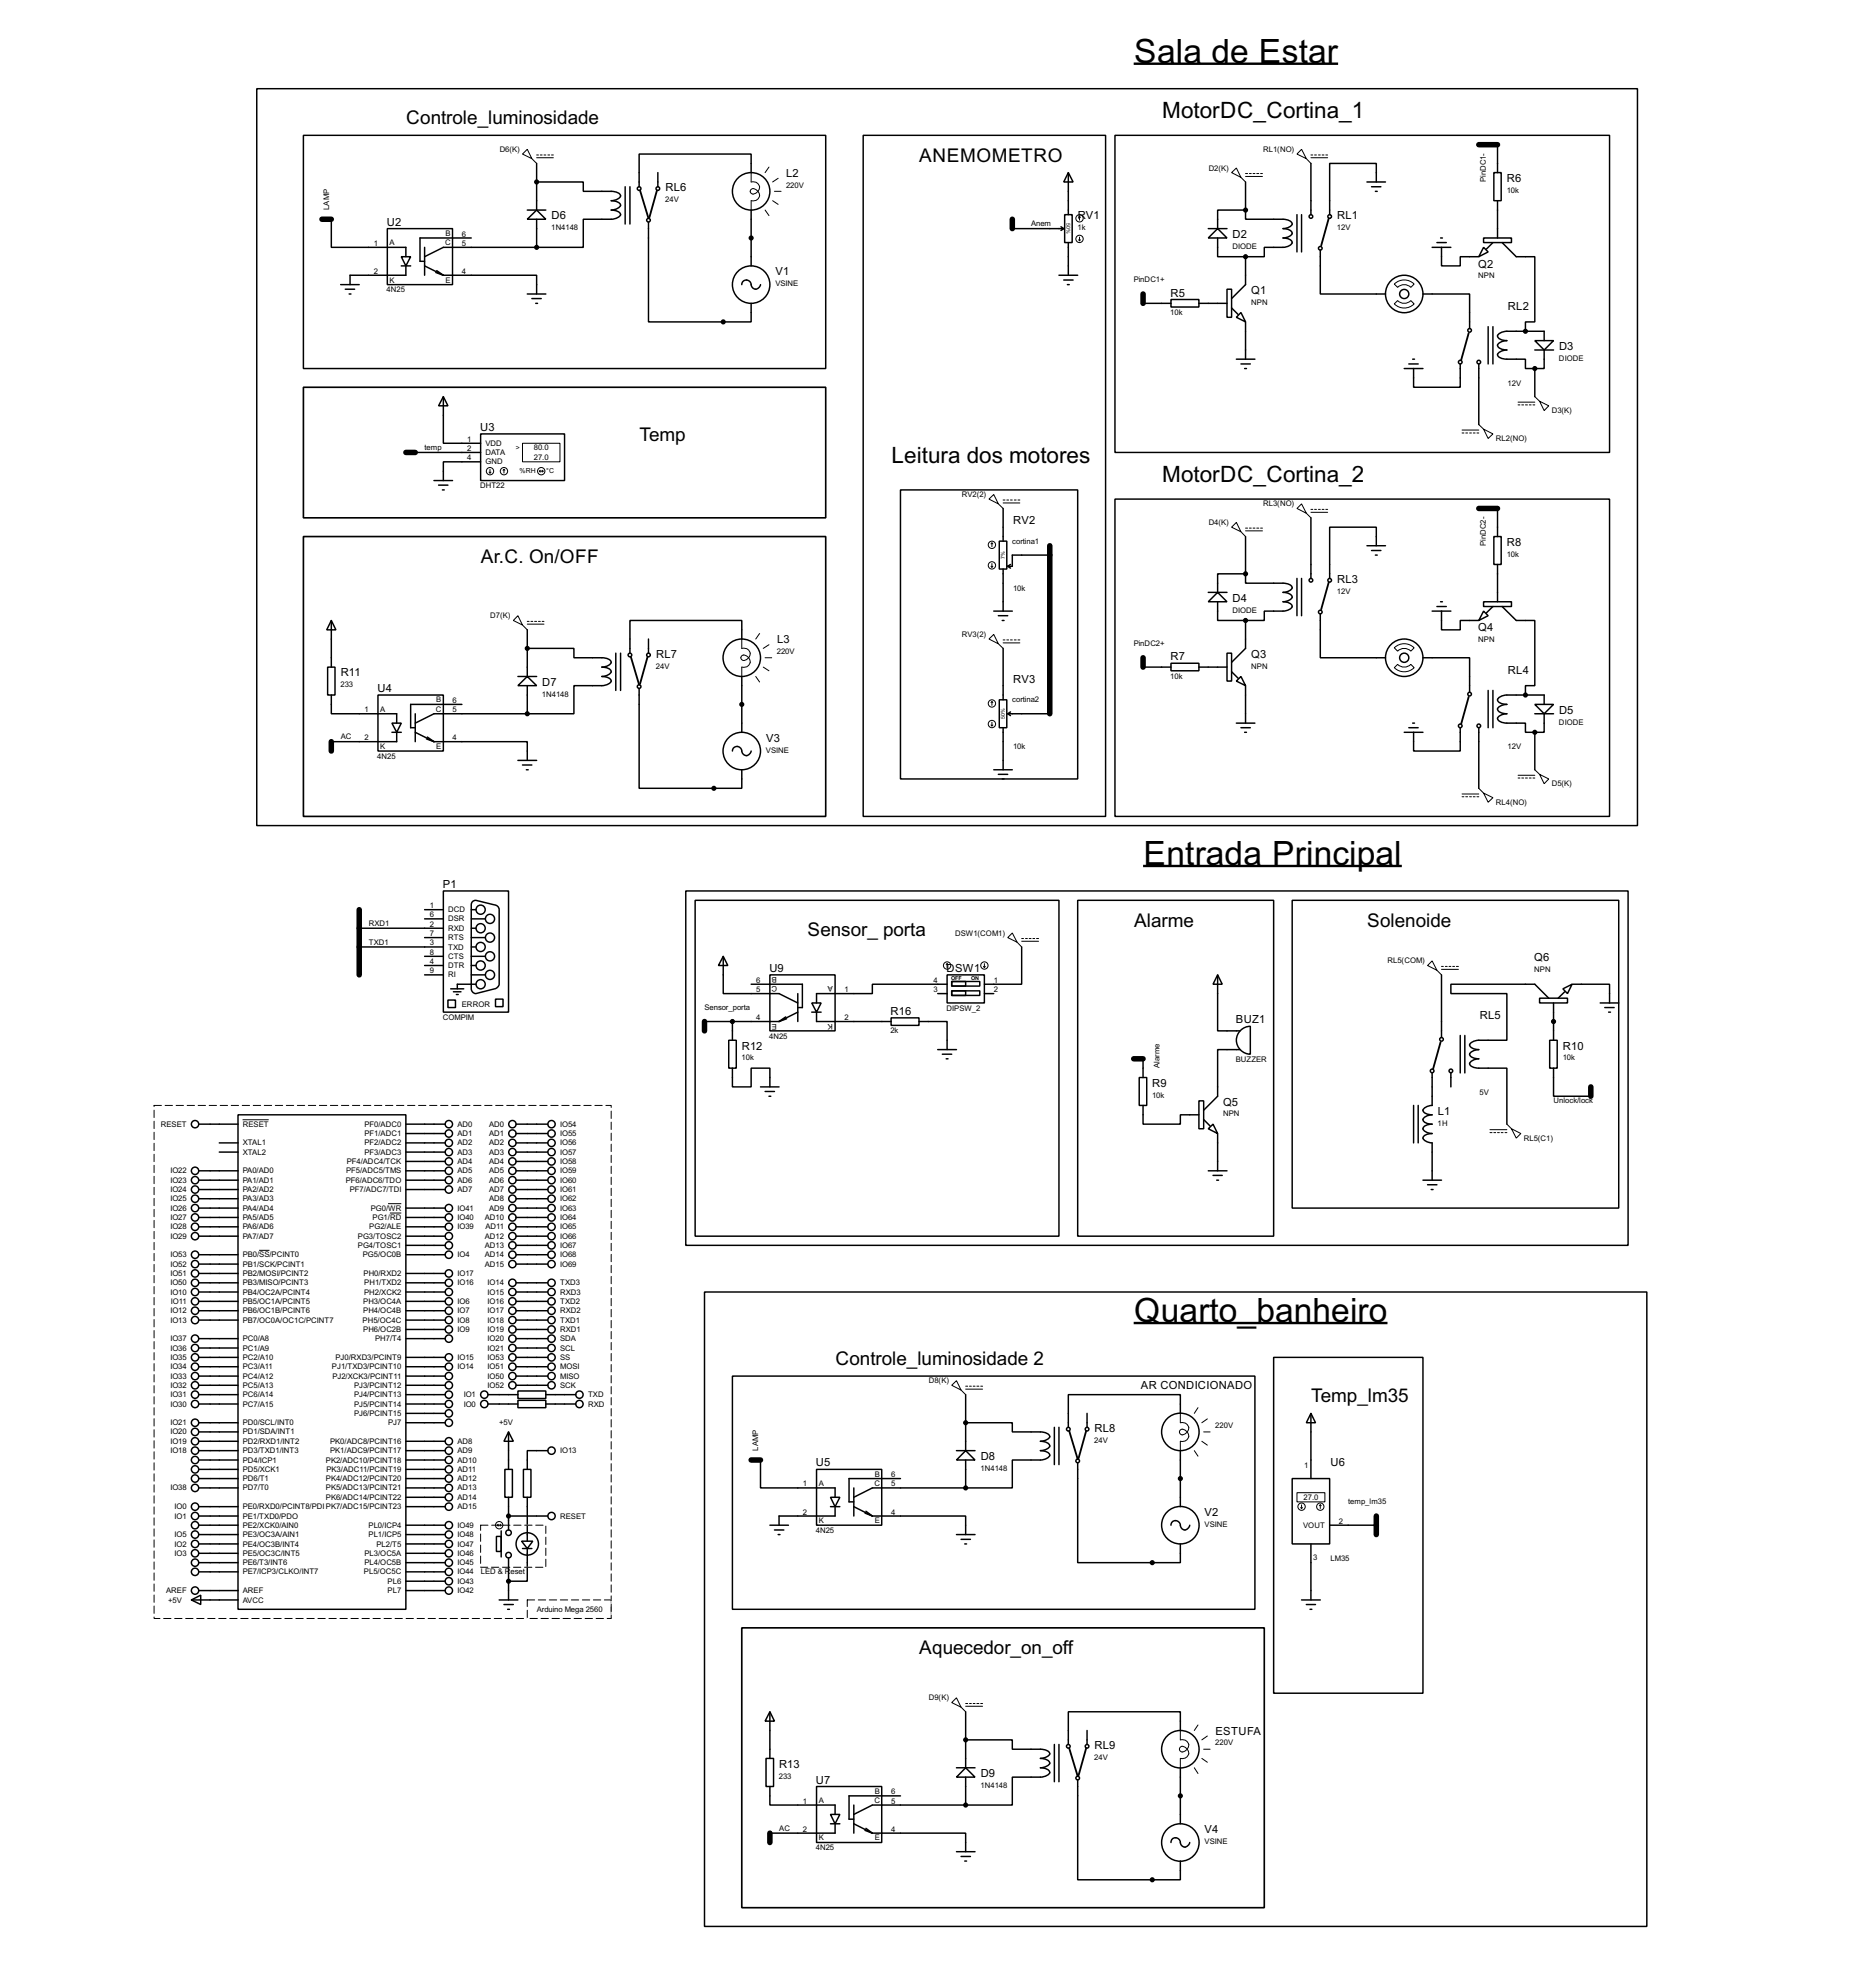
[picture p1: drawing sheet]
<svg xmlns="http://www.w3.org/2000/svg" width="510mm" height="536mm" viewBox="0 0 510 536" stroke-linecap="round" stroke-linejoin="round" font-family="sans-serif">
<defs><g id="words">
<g font-size="10.2">
<text x="308.8" y="17.1">Sala de Estar</text>
<text x="311.4" y="235.6">Entrada Principal</text>
<text x="308.8" y="360">Quarto_banheiro</text>
</g>
<g font-size="6.9">
<text x="316.4" y="32.2">MotorDC_Cortina_1</text>
<text x="242.7" y="126.2">Leitura dos motores</text>
<text x="316.4" y="131.2">MotorDC_Cortina_2</text>
</g>
<g font-size="5.8">
<text x="110.6" y="33.9">Controle_luminosidade</text>
<text x="250.3" y="44">ANEMOMETRO</text>
<text x="174.1" y="120.2">Temp</text>
<text x="130.9" y="153.2">Ar.C. On/OFF</text>
<text x="219.8" y="254.8">Sensor_ porta</text>
<text x="308.7" y="252.3">Alarme</text>
<text x="372.2" y="252.3">Solenoide</text>
<text x="227.4" y="371.7">Controle_luminosidade 2</text>
<text x="357" y="381.8">Temp_lm35</text>
<text x="250.3" y="450.4">Aquecedor_on_off</text>
</g>
<g font-size="3.4">
<text x="181.2" y="52.1">RL6</text>
<text x="214.1" y="48.1">L2</text>
<text x="410.3" y="49.5">R6</text>
<text x="150.2" y="59.8">D6</text>
<text x="293.4" y="59.8">RV1</text>
<text x="364" y="59.8">RL1</text>
<text x="105.3" y="61.4">U2</text>
<text x="335.6" y="64.8">D2</text>
<text x="211.1" y="74.9">V1</text>
<text x="402.5" y="72.8">Q2</text>
<text x="318.7" y="80.8">R5</text>
<text x="340.7" y="80">Q1</text>
<text x="410.5" y="84.3">RL2</text>
<text x="424.5" y="95.3">D3</text>
<text x="130.7" y="117.4">U3</text>
<text x="275.9" y="142.8">RV2</text>
<text x="410.3" y="148.7">R8</text>
<text x="364" y="158.8">RL3</text>
<text x="335.6" y="163.9">D4</text>
<text x="402.5" y="171.9">Q4</text>
<text x="178.6" y="179.1">RL7</text>
<text x="211.6" y="175.1">L3</text>
<text x="318.7" y="179.8">R7</text>
<text x="340.7" y="179.1">Q3</text>
<text x="92.8" y="184.2">R11</text>
<text x="275.9" y="185.9">RV3</text>
<text x="410.5" y="183.4">RL4</text>
<text x="102.8" y="188.5">U4</text>
<text x="147.6" y="186.8">D7</text>
<text x="424.5" y="194.4">D5</text>
<text x="208.6" y="202">V3</text>
<text x="120.6" y="241.8">P1</text>
<text x="417.7" y="261.7">Q6</text>
<text x="209.5" y="264.7">U9</text>
<text x="257.7" y="264.7">DSW1</text>
<text x="242.5" y="276.4">R16</text>
<text x="336.5" y="278.7">BUZ1</text>
<text x="402.9" y="277.4">RL5</text>
<text x="202" y="285.8">R12</text>
<text x="425.5" y="285.8">R10</text>
<text x="313.7" y="296">R9</text>
<text x="333" y="301.1">Q5</text>
<text x="391.5" y="303.6">L1</text>
<text x="310.6" y="378.3">AR CONDICIONADO</text>
<text x="298" y="390">RL8</text>
<text x="222.2" y="399.3">U5</text>
<text x="267" y="397.6">D8</text>
<text x="362.3" y="399.3">U6</text>
<text x="328" y="412.8">V2</text>
<text x="330.9" y="472.3">ESTUFA</text>
<text x="298" y="476.3">RL9</text>
<text x="212.1" y="481.4">R13</text>
<text x="222.2" y="485.7">U7</text>
<text x="267" y="483.9">D9</text>
<text x="328" y="499.2">V4</text>
</g>
<g font-size="2.4">
<text x="136" y="41.4">D6(K)</text>
<text x="343.9" y="41.4">RL1(NO)</text>
<text x="329.1" y="46.5">D2(K)</text>
<text x="214" y="51.1">220V</text>
<text x="404.6" y="49.5" transform="rotate(-90 404.6 49.5)">PinDC1-</text>
<text x="410.2" y="52.6">10k</text>
<text x="89.6" y="57.2" transform="rotate(-90 89.6 57.2)">LAMP</text>
<text x="181.1" y="55">24V</text>
<text x="121.3" y="64.2">B</text>
<text x="125.8" y="64.4">6</text>
<text x="150.1" y="62.7">1N4148</text>
<text x="280.7" y="61.6">Anem</text>
<text x="293.4" y="62.7">1k</text>
<text x="364" y="62.7">12V</text>
<text x="101.8" y="67">1</text>
<text x="106" y="66.8">A</text>
<text x="121.2" y="66.8">C</text>
<text x="125.8" y="67">5</text>
<text x="335.5" y="67.7">DIODE</text>
<text x="101.8" y="74.6">2</text>
<text x="106" y="76.9">K</text>
<text x="121.3" y="76.9">E</text>
<text x="125.8" y="74.6">4</text>
<text x="211.1" y="78">VSINE</text>
<text x="308.7" y="76.9">PinDC1+</text>
<text x="402.4" y="75.8">NPN</text>
<text x="105.3" y="79.6">4N25</text>
<text x="340.6" y="83">NPN</text>
<text x="318.6" y="85.7">10k</text>
<text x="424.4" y="98.2">DIODE</text>
<text x="410.5" y="105">12V</text>
<text x="422.5" y="112.5">D3(K)</text>
<text x="115.6" y="122.6">temp</text>
<text x="127.2" y="122.8">2</text>
<text x="127.2" y="120.3">1</text>
<text x="127.2" y="125.4">4</text>
<text x="132.1" y="123.9">DATA</text>
<text x="132.1" y="121.4">VDD</text>
<text x="145.4" y="122.7">80.0</text>
<text x="145.4" y="125.2">27.0</text>
<text x="407.2" y="120.1">RL2(NO)</text>
<text x="132.1" y="126.4">GND</text>
<text x="130.7" y="133">DHT22</text>
<text x="261.9" y="135.4">RV2(2)</text>
<text x="343.9" y="137.9">RL3(NO)</text>
<text x="329.1" y="143">D4(K)</text>
<text x="275.6" y="148">cortina1</text>
<text x="404.6" y="148.6" transform="rotate(-90 404.6 148.6)">PinDC2-</text>
<text x="410.2" y="151.6">10k</text>
<text x="275.8" y="160.9">10k</text>
<text x="364" y="161.7">12V</text>
<text x="335.5" y="166.9">DIODE</text>
<text x="133.5" y="168.4">D7(K)</text>
<text x="261.9" y="173.5">RV3(2)</text>
<text x="211.5" y="178.1">220V</text>
<text x="308.7" y="176">PinDC2+</text>
<text x="402.4" y="174.9">NPN</text>
<text x="178.6" y="182">24V</text>
<text x="318.6" y="184.8">10k</text>
<text x="340.6" y="182">NPN</text>
<text x="92.7" y="187.2">233</text>
<text x="118.7" y="191.3">B</text>
<text x="123.2" y="191.4">6</text>
<text x="147.6" y="189.7">1N4148</text>
<text x="275.6" y="191.2">cortina2</text>
<text x="99.2" y="194">1</text>
<text x="103.5" y="193.8">A</text>
<text x="118.7" y="193.8">C</text>
<text x="123.2" y="194">5</text>
<text x="424.4" y="197.3">DIODE</text>
<text x="92.8" y="201.4">AC</text>
<text x="99.2" y="201.6">2</text>
<text x="103.5" y="204">K</text>
<text x="118.7" y="204">E</text>
<text x="123.2" y="201.6">4</text>
<text x="102.7" y="206.6">4N25</text>
<text x="208.5" y="205">VSINE</text>
<text x="275.8" y="204.1">10k</text>
<text x="410.5" y="204.1">12V</text>
<text x="422.5" y="214.1">D5(K)</text>
<text x="407.2" y="219.2">RL4(NO)</text>
<text x="117" y="249.8">6</text>
<text x="117" y="247.3">1</text>
<text x="122" y="250.9">DSR</text>
<text x="122" y="248.4">DCD</text>
<text x="100.4" y="252.2">RXD1</text>
<text x="100.4" y="257.3">TXD1</text>
<text x="117" y="257.5">3</text>
<text x="117" y="252.4">2</text>
<text x="117" y="254.9">7</text>
<text x="122" y="253.5">RXD</text>
<text x="122" y="256">RTS</text>
<text x="260" y="254.8">DSW1(COM1)</text>
<text x="117" y="260">8</text>
<text x="117" y="262.5">4</text>
<text x="122" y="258.6">TXD</text>
<text x="122" y="261.1">CTS</text>
<text x="122" y="263.6">DTR</text>
<text x="377.7" y="262.4">RL5(COM)</text>
<text x="117" y="265.1">9</text>
<text x="122" y="266.2">RI</text>
<text x="205.9" y="267.6">6</text>
<text x="211.5" y="266.1" transform="rotate(-180 211.5 266.1)">B</text>
<text x="211.6" y="268.6" transform="rotate(-180 211.6 268.6)">C</text>
<text x="226.8" y="268.6" transform="rotate(-180 226.8 268.6)">A</text>
<text x="254.2" y="267.6">4</text>
<text x="270.6" y="267.6">1</text>
<text x="417.7" y="264.6">NPN</text>
<text x="125.7" y="274.2">ERROR</text>
<text x="191.8" y="275">Sensor_porta</text>
<text x="205.9" y="270.2">5</text>
<text x="229.9" y="270.2">1</text>
<text x="254.2" y="270.2">3</text>
<text x="257.7" y="275.2">DIPSW_2</text>
<text x="270.6" y="270.2">2</text>
<text x="120.5" y="277.7">COMPIM</text>
<text x="205.9" y="277.8">4</text>
<text x="211.5" y="278.8" transform="rotate(-180 211.5 278.8)">E</text>
<text x="226.8" y="278.8" transform="rotate(-180 226.8 278.8)">K</text>
<text x="229.9" y="277.8">2</text>
<text x="242.4" y="281.3">2k</text>
<text x="209.4" y="282.8">4N25</text>
<text x="201.9" y="288.8">10k</text>
<text x="315.7" y="290.8" transform="rotate(-90 315.7 290.8)">Alarme</text>
<text x="336.4" y="289.2">BUZZER</text>
<text x="425.4" y="288.8">10k</text>
<text x="313.7" y="298.9">10k</text>
<text x="402.8" y="298.1">5V</text>
<text x="333" y="304">NPN</text>
<text x="423" y="300.4">Unlock/lock</text>
<text x="43.8" y="306.8">RESET</text>
<text x="66.1" y="306.8">RESET</text>
<text x="66.1" y="311.9">XTAL1</text>
<text x="99.2" y="311.9">PF2/ADC2</text>
<text x="99.2" y="309.4">PF1/ADC1</text>
<text x="99.2" y="306.8">PF0/ADC0</text>
<text x="124.5" y="306.8">AD0</text>
<text x="124.5" y="309.4">AD1</text>
<text x="124.5" y="311.9">AD2</text>
<text x="133.1" y="306.8">AD0</text>
<text x="133.1" y="309.4">AD1</text>
<text x="133.1" y="311.9">AD2</text>
<text x="152.5" y="306.8">IO54</text>
<text x="152.5" y="309.4">IO55</text>
<text x="152.5" y="311.9">IO56</text>
<text x="391.4" y="306.6">1H</text>
<text x="414.8" y="310.6">RL5(C1)</text>
<text x="66.1" y="314.4">XTAL2</text>
<text x="94.4" y="317">PF4/ADC4/TCK</text>
<text x="99.2" y="314.4">PF3/ADC3</text>
<text x="124.5" y="314.4">AD3</text>
<text x="124.5" y="317">AD4</text>
<text x="133.1" y="314.4">AD3</text>
<text x="133.1" y="317">AD4</text>
<text x="152.5" y="314.4">IO57</text>
<text x="152.5" y="317">IO58</text>
<text x="46.4" y="319.5">IO22</text>
<text x="46.4" y="322.1">IO23</text>
<text x="66.1" y="322.1">PA1/AD1</text>
<text x="66.1" y="319.5">PA0/AD0</text>
<text x="94.1" y="322.1">PF6/ADC6/TDO</text>
<text x="94.2" y="319.5">PF5/ADC5/TMS</text>
<text x="124.5" y="322.1">AD6</text>
<text x="124.5" y="319.5">AD5</text>
<text x="133.1" y="319.5">AD5</text>
<text x="133.1" y="322.1">AD6</text>
<text x="152.5" y="319.5">IO59</text>
<text x="152.5" y="322.1">IO60</text>
<text x="46.4" y="324.6">IO24</text>
<text x="46.4" y="327.1">IO25</text>
<text x="46.4" y="329.7">IO26</text>
<text x="66.1" y="329.7">PA4/AD4</text>
<text x="66.1" y="327.1">PA3/AD3</text>
<text x="66.1" y="324.6">PA2/AD2</text>
<text x="95.2" y="324.6">PF7/ADC7/TDI</text>
<text x="100.9" y="329.7">PG0/WR</text>
<text x="124.5" y="324.6">AD7</text>
<text x="124.5" y="329.7">IO41</text>
<text x="133.1" y="324.6">AD7</text>
<text x="133.1" y="327.1">AD8</text>
<text x="133.1" y="329.7">AD9</text>
<text x="152.5" y="324.6">IO61</text>
<text x="152.5" y="327.1">IO62</text>
<text x="152.5" y="329.7">IO63</text>
<text x="46.4" y="332.2">IO27</text>
<text x="46.4" y="334.8">IO28</text>
<text x="66.1" y="334.8">PA6/AD6</text>
<text x="66.1" y="332.2">PA5/AD5</text>
<text x="100.5" y="334.8">PG2/ALE</text>
<text x="101.4" y="332.2">PG1/RD</text>
<text x="124.5" y="332.2">IO40</text>
<text x="124.5" y="334.8">IO39</text>
<text x="132" y="332.2">AD10</text>
<text x="132.1" y="334.8">AD11</text>
<text x="152.5" y="332.2">IO64</text>
<text x="152.5" y="334.8">IO65</text>
<text x="46.4" y="337.3">IO29</text>
<text x="66.1" y="337.3">PA7/AD7</text>
<text x="97.4" y="337.3">PG3/TOSC2</text>
<text x="97.4" y="339.8">PG4/TOSC1</text>
<text x="132" y="337.3">AD12</text>
<text x="132" y="339.8">AD13</text>
<text x="152.5" y="337.3">IO66</text>
<text x="152.5" y="339.8">IO67</text>
<text x="46.4" y="342.4">IO53</text>
<text x="46.4" y="344.9">IO52</text>
<text x="46.4" y="347.5">IO51</text>
<text x="66.1" y="342.4">PB0/SS/PCINT0</text>
<text x="66.1" y="344.9">PB1/SCK/PCINT1</text>
<text x="66.1" y="347.5">PB2/MOSI/PCINT2</text>
<text x="98.8" y="342.4">PG5/OC0B</text>
<text x="99" y="347.5">PH0/RXD2</text>
<text x="124.5" y="342.4">IO4</text>
<text x="124.5" y="347.5">IO17</text>
<text x="132" y="342.4">AD14</text>
<text x="132" y="344.9">AD15</text>
<text x="152.5" y="342.4">IO68</text>
<text x="152.5" y="344.9">IO69</text>
<text x="46.4" y="350">IO50</text>
<text x="46.4" y="352.5">IO10</text>
<text x="66.1" y="350">PB3/MISO/PCINT3</text>
<text x="66.1" y="352.5">PB4/OC2A/PCINT4</text>
<text x="99.1" y="352.5">PH2/XCK2</text>
<text x="99.2" y="350">PH1/TXD2</text>
<text x="124.5" y="350">IO16</text>
<text x="132.7" y="350">IO14</text>
<text x="132.7" y="352.5">IO15</text>
<text x="152.5" y="350">TXD3</text>
<text x="152.5" y="352.5">RXD3</text>
<text x="46.4" y="357.6">IO12</text>
<text x="46.5" y="355.1">IO11</text>
<text x="66.1" y="355.1">PB5/OC1A/PCINT5</text>
<text x="66.1" y="357.6">PB6/OC1B/PCINT6</text>
<text x="98.9" y="355.1">PH3/OC4A</text>
<text x="98.9" y="357.6">PH4/OC4B</text>
<text x="124.5" y="355.1">IO6</text>
<text x="124.5" y="357.6">IO7</text>
<text x="132.7" y="355.1">IO16</text>
<text x="132.7" y="357.6">IO17</text>
<text x="152.5" y="355.1">TXD2</text>
<text x="152.5" y="357.6">RXD2</text>
<text x="46.4" y="360.2">IO13</text>
<text x="46.4" y="365.2">IO37</text>
<text x="66.1" y="360.2">PB7/OC0A/OC1C/PCINT7</text>
<text x="66.1" y="365.2">PC0/A8</text>
<text x="98.7" y="360.2">PH5/OC4C</text>
<text x="98.9" y="362.7">PH6/OC2B</text>
<text x="102.1" y="365.2">PH7/T4</text>
<text x="124.5" y="360.2">IO8</text>
<text x="124.5" y="362.7">IO9</text>
<text x="132.7" y="360.2">IO18</text>
<text x="132.7" y="362.7">IO19</text>
<text x="132.7" y="365.2">IO20</text>
<text x="152.5" y="360.2">TXD1</text>
<text x="152.5" y="362.7">RXD1</text>
<text x="152.5" y="365.2">SDA</text>
<text x="46.4" y="367.8">IO36</text>
<text x="46.4" y="370.3">IO35</text>
<text x="66.1" y="367.8">PC1/A9</text>
<text x="66.1" y="370.3">PC2/A10</text>
<text x="91.3" y="370.3">PJ0/RXD3/PCINT9</text>
<text x="124.5" y="370.3">IO15</text>
<text x="132.7" y="367.8">IO21</text>
<text x="132.7" y="370.3">IO53</text>
<text x="152.5" y="367.8">SCL</text>
<text x="152.5" y="370.3">SS</text>
<text x="46.4" y="372.9">IO34</text>
<text x="46.4" y="375.4">IO33</text>
<text x="46.4" y="377.9">IO32</text>
<text x="66.1" y="372.9">PC3/A11</text>
<text x="66.1" y="375.4">PC4/A12</text>
<text x="66.1" y="377.9">PC5/A13</text>
<text x="90.4" y="372.9">PJ1/TXD3/PCINT10</text>
<text x="90.5" y="375.4">PJ2/XCK3/PCINT11</text>
<text x="96.4" y="377.9">PJ3/PCINT12</text>
<text x="124.5" y="372.9">IO14</text>
<text x="132.7" y="372.9">IO51</text>
<text x="132.7" y="375.4">IO50</text>
<text x="132.7" y="377.9">IO52</text>
<text x="152.5" y="372.9">MOSI</text>
<text x="152.5" y="375.4">MISO</text>
<text x="152.5" y="377.9">SCK</text>
<text x="252.9" y="376.7">D8(K)</text>
<text x="46.4" y="380.5">IO31</text>
<text x="46.4" y="383">IO30</text>
<text x="66.1" y="380.5">PC6/A14</text>
<text x="66.1" y="383">PC7/A15</text>
<text x="96.4" y="380.5">PJ4/PCINT13</text>
<text x="96.4" y="383">PJ5/PCINT14</text>
<text x="126.2" y="383">IO0</text>
<text x="126.2" y="380.5">IO1</text>
<text x="160.1" y="383">RXD</text>
<text x="160.1" y="380.5">TXD</text>
<text x="46.4" y="388.1">IO21</text>
<text x="66.1" y="388.1">PD0/SCL/INT0</text>
<text x="96.4" y="385.6">PJ6/PCINT15</text>
<text x="105.6" y="388.1">PJ7</text>
<text x="135.9" y="388.1">+5V</text>
<text x="330.9" y="388.9">220V</text>
<text x="46.4" y="390.6">IO20</text>
<text x="46.4" y="393.2">IO19</text>
<text x="46.4" y="395.7">IO18</text>
<text x="66.1" y="390.6">PD1/SDA/INT1</text>
<text x="66.1" y="393.2">PD2/RXD1/INT2</text>
<text x="66.1" y="395.7">PD3/TXD1/INT3</text>
<text x="89.9" y="395.7">PK1/ADC9/PCINT17</text>
<text x="89.9" y="393.2">PK0/ADC8/PCINT16</text>
<text x="124.5" y="393.2">AD8</text>
<text x="124.5" y="395.7">AD9</text>
<text x="152.5" y="395.7">IO13</text>
<text x="206.4" y="395" transform="rotate(-90 206.4 395)">LAMP</text>
<text x="297.9" y="392.9">24V</text>
<text x="66.1" y="398.3">PD4/ICP1</text>
<text x="66.1" y="400.8">PD5/XCK1</text>
<text x="88.7" y="398.3">PK2/ADC10/PCINT18</text>
<text x="88.9" y="400.8">PK3/ADC11/PCINT19</text>
<text x="124.5" y="398.3">AD10</text>
<text x="124.5" y="400.8">AD11</text>
<text x="267" y="400.5">1N4148</text>
<text x="355.1" y="399.7">1</text>
<text x="46.4" y="405.9">IO38</text>
<text x="66.1" y="403.3">PD6/T1</text>
<text x="66.1" y="405.9">PD7/T0</text>
<text x="88.7" y="405.9">PK5/ADC13/PCINT21</text>
<text x="88.7" y="403.3">PK4/ADC12/PCINT20</text>
<text x="124.5" y="403.3">AD12</text>
<text x="124.5" y="405.9">AD13</text>
<text x="218.6" y="404.8">1</text>
<text x="222.9" y="404.6">A</text>
<text x="238.1" y="404.6">C</text>
<text x="238.1" y="402.1">B</text>
<text x="242.6" y="404.8">5</text>
<text x="242.6" y="402.2">6</text>
<text x="47.5" y="411">IO0</text>
<text x="47.5" y="413.5">IO1</text>
<text x="66.1" y="411">PE0/RXD0/PCINT8/PDIPK7/ADC15/PCINT23</text>
<text x="66.1" y="413.5">PE1/TXD0/PDO</text>
<text x="88.7" y="408.4">PK6/ADC14/PCINT22</text>
<text x="124.5" y="408.4">AD14</text>
<text x="124.5" y="411">AD15</text>
<text x="152.5" y="413.5">RESET</text>
<text x="218.6" y="412.4">2</text>
<text x="242.6" y="412.4">4</text>
<text x="354.9" y="408.4">27.0</text>
<text x="367.1" y="409.7">temp_lm35</text>
<text x="47.5" y="418.6">IO5</text>
<text x="66.1" y="416">PE2/XCK0/AIN0</text>
<text x="66.1" y="418.6">PE3/OC3A/AIN1</text>
<text x="100.3" y="416">PL0/ICP4</text>
<text x="100.3" y="418.6">PL1/ICP5</text>
<text x="124.5" y="416">IO49</text>
<text x="124.5" y="418.6">IO48</text>
<text x="222.1" y="417.4">4N25</text>
<text x="222.9" y="414.8">K</text>
<text x="238.1" y="414.8">E</text>
<text x="327.9" y="415.8">VSINE</text>
<text x="354.8" y="416">VOUT</text>
<text x="364.5" y="414.9">2</text>
<text x="47.5" y="421.1">IO2</text>
<text x="47.5" y="423.7">IO3</text>
<text x="66.1" y="421.1">PE4/OC3B/INT4</text>
<text x="66.1" y="423.7">PE5/OC3C/INT5</text>
<text x="99.2" y="423.7">PL3/OC5A</text>
<text x="102.5" y="421.1">PL2/T5</text>
<text x="124.5" y="421.1">IO47</text>
<text x="124.5" y="423.7">IO46</text>
<text x="357.6" y="424.9">3</text>
<text x="362.2" y="425.1">LM35</text>
<text x="66.1" y="426.2">PE6/T3/INT6</text>
<text x="66.1" y="428.7">PE7/ICP3/CLKO/INT7</text>
<text x="99.1" y="428.7">PL5/OC5C</text>
<text x="99.2" y="426.2">PL4/OC5B</text>
<text x="105.5" y="431.3">PL6</text>
<text x="124.5" y="426.2">IO45</text>
<text x="124.5" y="428.7">IO44</text>
<text x="124.5" y="431.3">IO43</text>
<text x="130.9" y="428.7">LED &amp; R</text>
<text x="139" y="428.7">eset</text>
<text x="45.2" y="433.8">AREF</text>
<text x="45.8" y="436.4">+5V</text>
<text x="66.1" y="433.8">AREF</text>
<text x="66.1" y="436.4">AVCC</text>
<text x="105.5" y="433.8">PL7</text>
<text x="124.5" y="433.8">IO42</text>
<text x="146.1" y="438.8">Arduino Mega 2560</text>
<text x="252.9" y="463">D9(K)</text>
<text x="297.9" y="479.3">24V</text>
<text x="330.9" y="475.3">220V</text>
<text x="212.1" y="484.4">233</text>
<text x="218.6" y="491.1">1</text>
<text x="222.9" y="491">A</text>
<text x="238.1" y="491">C</text>
<text x="238.1" y="488.4">B</text>
<text x="242.6" y="491.1">5</text>
<text x="242.6" y="488.6">6</text>
<text x="267" y="486.9">1N4148</text>
<text x="212.1" y="498.6">AC</text>
<text x="218.6" y="498.8">2</text>
<text x="222.1" y="503.8">4N25</text>
<text x="222.9" y="501.1">K</text>
<text x="238.1" y="501.1">E</text>
<text x="242.6" y="498.8">4</text>
<text x="327.9" y="502.1">VSINE</text>
</g>
<g font-size="2.1">
<text x="140.5" y="122.6">&gt;</text>
<text x="141.5" y="128.9">%RH</text>
<text x="148.7" y="128.9">°C</text>
</g>
<g font-size="1.7">
<text x="259" y="266.8">OFF</text>
<text x="264.4" y="266.8">ON</text>
</g>
<g font-size="1.6">
<text x="290.3" y="60.8" transform="rotate(90 290.3 60.8)">50%</text>
<text x="273.6" y="152.2" transform="rotate(-90 273.6 152.2)">7%</text>
<text x="273.6" y="195.8" transform="rotate(-90 273.6 195.8)">50%</text>
</g>
</g></defs>
<g fill="none" stroke="#000" stroke-width="1.5">
<path d="M402.6 39.4h5.1M87.7 59.7h2.5M275.6 59.7v2.6M311.2 80.1v2.5M110.5 123.2h2.6M402.6 138.5h5.1M285.8 148.6v45.8M311.2 179.1v2.6M90.2 202v2.5M97.8 247.7v17.8M191.8 278.2v2.5M308.7 288.3h2.5"/>
<path d="M433.1 296v2.5M204.5 397.6h2.6M374.7 412.8v5.1M209.6 499.2v2.5"/>
</g>
<g fill="none" stroke="#000" stroke-width=".4">
<path d="M69.9 24.2h375.9v200.6h-375.9zM82.6 36.9h142.2v63.5h-142.2zM235 36.9h66v185.4h-66zM303.6 36.9h134.6v86.3h-134.6zM407.7 39.4v7.6M90.2 59.7v7.7h20.3v2.5M143.6 59.7l2.5-2.5 2.5 2.5zM143.6 57.2h5M146.1 49.6h12.7v2.5h5.1a8.7 8.7 0 0 1 4.2 .3 .88 .88 0 0 1 .7 1.2l-1.2 .8-1.2 .3h.6a2.08 2.08 0 0 1 2 1.2 2.76 2.76 0 0 1-2.6 1.3h.6a2.08 2.08 0 0 1 2 1.3 2.75 2.75 0 0 1-2.6 1.2h-7.6v7.7h-12.7M146.1 44.5v12.7M146.1 59.7v7.7M170.2 50.9v10.1"/>
<path d="M171.5 50.9v10.1M179.1 47v3.9M204.5 47v-5h-30.5v8.9M204.5 57.2v15.2M289.9 58.5h2v7.6h-2zM290.9 47l1.3 2.6h-2.6zM290.9 47v11.5M339.1 57.2h-7.6v5.1M339.1 57.2v2.5h7.7a7.9 7.9 0 0 1 4.2 .4 .88 .88 0 0 1 .8 .8 .88 .88 0 0 1-.8 .9l-1.7 .5h.6a1.46 1.46 0 0 1 1.8 1.5l-1.2 .8-1.2 .2h.6a2.01 2.01 0 0 1 1.9 1.3 2.58 2.58 0 0 1-2.5 1.3h-5.1v2.5h-5.1M339.1 49.6v7.6M353.1 58.5v10.1M354.4 58.5v10.1"/>
<path d="M356.9 44.5v14M372.2 49.6h5M373.4 50.9h2.6M374.5 52.1h.5M374.7 49.6v-5.1h-12.7v14M406.7 47h2v7.7h-2zM407.7 54.7v10.1M92.8 77.5h5M94 78.8h2.6M105.5 62.3h17.7v15.2h-17.7zM109.3 69.9h2.5l-1.3 2.5zM109.3 72.4h2.5"/>
<path d="M110.5 72.4v2.6h-15.2v2.5M115.6 67.4v7.6M115.6 72.4l5.1 2.6M118.7 74.2l2 .8M118.9 73.7l1.8 1.3M120.7 75h25.4v5.1M128.3 64.8h-13.9v6.4h1.2M146.1 67.4h-25.4l-5.1 2.5M176.6 60.5v27.2h27.9v-5.1M202 77.5a1.32 1.32 0 0 1 1.4-1.2 1.32 1.32 0 0 1 1.2 1.5 1.27 1.27 0 0 0 1.3 .9 1.27 1.27 0 0 0 1.2-1.2M275.6 62.3h14M288.3 75h5.1"/>
<path d="M288.9 61.8l.7 .5M289.6 62.3l-.7 .5M289.6 76.3h2.6M290.6 77.5h.5M290.9 66.1v8.9M329 64.8l2.5-2.5 2.6 2.5zM329 62.3h5.1M331.5 64.8v5.1h7.6M334.1 78.8h1.2v7.6h-1.2zM339.1 69.9v7.6l-3.8 3.8M359.5 68.1v12h17.7M389.9 67.4h5.1"/>
<path d="M391.2 66.1h2.6M392.2 64.8h.5M392.5 67.4v5h5.1v-2.5h5M403.9 67.4l1.3 1.2-2.6 1.3zM403.9 64.8h7.6v1.3h-7.6zM406.5 66.1l-1.8 1.8M409 66.1l3.8 3.8h5.1v17.8h-2.6v2.5M95.1 80.1h.5M143.6 80.1h5M144.8 81.3h2.6M145.9 82.6h.5M311.2 82.6h7.6"/>
<path d="M318.8 81.6h7.6v2h-7.6zM326.4 82.6h7.7M335.3 83.9l1.8 1.8M336.6 97.8h5.1M337.9 85.1l1.2 2.6-2.5-1.3zM337.9 99.1h2.5M339.1 87.7v10.1M383.6 99.1h2.5M384.6 97.8h.5M387.4 80.1h12.7v9.4M397.6 99.1v6.4h-12.7v-5.1M402.6 99.1v16.5"/>
<path d="M405.2 89v10.1M406.5 89v10.1M417.9 92.8h5.1l-2.6 2.5zM417.9 95.3h5.1M420.4 95.3v5.1h-2.5M420.4 92.8v-2.6h-10.1l-1.3 .2a1.3 1.3 0 0 0-1.2 1.4 2.73 2.73 0 0 0 2.5 1l-1.3 .2a1.29 1.29 0 0 0-1.2 1.4 2.8 2.8 0 0 0 2.5 .9l-1.3 .2a1.29 1.29 0 0 0-1.2 1.4 2.8 2.8 0 0 0 2.5 .9h5v2.6h2.6M120.7 108l1.3 2.5h-2.6zM120.7 108v12.7h10.2M130.9 118.2h22.8v12.7h-22.8zM338.9 100.4h.5M382.3 100.4h5.1M417.9 100.4v7.6"/>
<path d="M113.1 123.2h17.8M118.2 130.9h5M119.4 132.1h2.6M120.5 133.4h.5M130.9 125.8h-10.2v5.1M245.2 133.4h48.2v78.7h-48.2zM273.1 138.5v8.9M303.6 135.9h134.6v86.4h-134.6zM407.7 138.5v7.6M272.1 147.4h2v7.6h-2zM273.1 155v11.4M274.4 154.2l.7 .5"/>
<path d="M275.1 153.7l-.7 .5M285.8 151.2h-10.2v3h-1.2M339.1 156.3h-7.6v5M339.1 156.3v2.5h7.7a8.4 8.4 0 0 1 4.2 .3 .86 .86 0 0 1 .8 .9 .86 .86 0 0 1-.8 .9l-1.7 .4h.6a1.47 1.47 0 0 1 1.8 1.6l-1.2 .7-1.2 .3h.6a1.46 1.46 0 0 1 1.8 1.5l-.7 .6a6.9 6.9 0 0 1-4.2 .4h-2.6v2.6h-5.1M339.1 146.1v10.2M353.1 157.5v10.2M354.4 157.5v10.2M356.9 141v16.5M372.2 148.6h5M373.4 149.9h2.6M374.5 151.2h.5M374.7 148.6v-5h-12.7v13.9"/>
<path d="M406.7 146.1h2v7.6h-2zM407.7 153.7v10.2M90.2 169l1.3 2.5h-2.5zM90.2 169v12.7M143.6 176.6h12.7v2.5h5a8.7 8.7 0 0 1 4.3 .3 .89 .89 0 0 1 .8 .9 .89 .89 0 0 1-.8 .9l-1.7 .5h.6a2.03 2.03 0 0 1 1.9 1.2 2.7 2.7 0 0 1-2.5 1.3h.6a2.03 2.03 0 0 1 1.9 1.3 2.68 2.68 0 0 1-2.5 1.2h-7.6v7.7h-12.7M143.6 171.5v12.7M167.7 177.9v10.1M169 177.9v10.1M176.6 174v3.9M202 174v-5h-30.5v8.9M270.6 166.4h5M271.8 167.7h2.6"/>
<path d="M272.9 169h.5M273.1 176.6v14M329 161.3h5.1M331.5 161.3l2.6 2.6h-5.1zM331.5 163.9v5.1h7.6M334.1 177.9h1.2v7.6h-1.2zM339.1 169v7.6l-3.8 3.8M359.5 167.2v11.9h17.7M387.4 179.1h12.7v9.4M389.9 166.4h5.1M391.2 165.2h2.6M392.2 163.9h.5"/>
<path d="M392.5 166.4v5.1h5.1v-2.5h5M403.9 166.4l1.3 1.3-2.6 1.3zM403.9 163.9h7.6v1.3h-7.6zM406.5 165.2l-1.8 1.7M409 165.2l3.8 3.8h5.1v17.7h-2.6v2.6M89.2 181.7h2v7.6h-2zM90.2 189.3v5.1h17.8v2.5M102.9 189.3h17.8v15.2h-17.8zM106.7 196.9h2.6l-1.3 2.5zM106.7 199.4h2.6M108 199.4v2.6h-17.8M113.1 194.4v7.6"/>
<path d="M113.1 199.4l5.1 2.6M125.8 191.8h-14v6.4h1.3M141 186.7l2.6-2.5 2.5 2.5zM141 184.2h5.1M143.6 186.7v7.7M143.6 194.4h-25.4l-5.1 2.5M174 187.5v27.2h28v-5.1M202 184.2v15.2M272.1 190.6h2v7.6h-2zM273.1 198.2v11.4M274.4 194.4h11.4M274.4 194.4l.7 .5"/>
<path d="M275.1 193.9l-.7 .5M311.2 181.7h7.6M318.8 180.6h7.6v2.1h-7.6zM326.4 181.7h7.7M335.3 182.9l1.8 1.8M336.6 185.5l1.3-1.3 1.2 2.5zM336.6 196.9h5.1M337.9 198.2h2.5M338.9 199.4h.5M339.1 186.7v10.2M382.3 199.4h5.1M383.6 198.2h2.5"/>
<path d="M384.6 196.9h.5M397.6 198.2v6.3h-12.7v-5.1M402.6 198.2v16.5M405.2 188v10.2M406.5 188v10.2M417.9 191.8h5.1l-2.6 2.6zM417.9 199.4v10.2M417.9 194.4h5.1M420.4 194.4v5h-2.5M420.4 191.8v-2.5h-10.1l-1.3 .2a1.32 1.32 0 0 0-1.2 1.4 2.8 2.8 0 0 0 2.5 .9l-1.3 .2a1.3 1.3 0 0 0-1.2 1.4 2.73 2.73 0 0 0 2.5 1l-1.3 .2a1.29 1.29 0 0 0-1.2 1.4 2.8 2.8 0 0 0 2.5 .9h5v2.5h2.6M116.1 201.2l2.1 .8M116.4 200.7l1.8 1.3"/>
<path d="M118.2 202h25.4v5.1M141 207.1h5.1M142.3 208.3h2.5M143.3 209.6h.5M199.4 204.5a1.32 1.32 0 0 1 1.5-1.2 1.32 1.32 0 0 1 1.1 1.5 1.27 1.27 0 0 0 1.4 .9 1.27 1.27 0 0 0 1.1-1.2M270.6 209.6h5M271.8 210.9h2.6M272.9 212.1h.5M97.8 252.8h22.9M97.8 257.9h22.9M115.6 247.7h5.1M115.6 250.2h5.1"/>
<path d="M115.6 255.3h5.1M120.7 242.6h17.8v33h-17.8zM128.3 252.8h1.3M128.3 257.9h1.3M128.3 247.7h1.3M128.3 250.2h3.8M128.3 255.3h3.8M128.5 245.6l1.1-.4 5.1 1.2a1.35 1.35 0 0 1 1.2 1.3l-.1 20.6-.8 .9-5.4 1.4a1.33 1.33 0 0 1-1.3-1.3v-22.9zM186.7 242.6h256.6v96.5h-256.6zM189.3 245.2h99v91.4h-99zM278.2 257.9v10.1h-10.2M293.4 245.2h53.4v91.4h-53.4z"/>
<path d="M351.8 245.2h88.9v83.8h-88.9zM115.6 260.4h5.1M115.6 262.9h5.1M115.6 265.5h5.1M122 272.3h2v2.1h-2zM122.7 269.3h3.6M123.5 270.1h2M124.3 270.8h.5M128.3 260.4h3.8M128.3 262.9h1.3M128.3 265.5h3.8M129.6 268h-5.1v1.3"/>
<path d="M134.9 272.1h2.1v2h-2.1zM191.8 278.2h20.3M196.9 260.4l1.3 2.5h-2.6zM196.9 260.4v10.2h15.2l5.1 2.5M199.4 278.2v5.1M204.5 268h14v6.4h-1.3M209.6 265.5h17.8v15.2h-17.8zM213.9 276.9l-1.8 1.3M214.2 277.4l-2.1 .8M217.2 270.6v7.6M217.2 275.6l-5.1 2.6M221 273.1h2.6l-1.3 2.5z"/>
<path d="M221 275.6h2.6M222.3 275.6v2.6h20.3M242.6 277.2h7.6v2h-7.6zM250.2 278.2h7.7v7.6M255.3 270.6h2.6M257.9 265.5h10.1v7.6h-10.1zM257.9 268h-20.4v2.6h-15.2v2.5M259.1 267.3h7.7v1.2h-7.7zM259.1 267.3h3.8v1.2h-3.8zM259.1 269.8h7.7v1.3h-7.7zM259.1 269.8h3.8v1.3h-3.8zM268 270.6h2.6"/>
<path d="M331.5 265.5l1.3 2.5h-2.5zM331.5 265.5v15.2h6.1M392.5 265.5v17M419.2 271.8h7.6v1.3h-7.6zM421.7 271.8l-3.8-3.8h-22.9v2.6h15.3v12.7h-5.1a6.9 6.9 0 0 0-4.3 .4 .88 .88 0 0 0-.8 .9 .88 .88 0 0 0 .8 .8l1.7 .4-1.2 .2a1.29 1.29 0 0 0-1.2 1.4 2.76 2.76 0 0 0 2.4 .9l-1.2 .2a1.33 1.33 0 0 0-1.2 1.5 2.76 2.76 0 0 0 2.4 .9h7.7v15.2M423 273.1v10.2M425.5 269.3l2.5-1.3-1.2 2.6zM426 270.1l-1.8 1.7M428 268h10.2v5.1M435.7 273.1h5M436.9 274.4h2.6M438 275.6h.5"/>
<path d="M198.4 283.3h2.1v7.6h-2.1zM199.4 290.9v5.1h5.1v-5.1h5.1v5.1M207.1 296h5M208.3 297.2h2.6M209.4 298.5h.5M255.3 285.8h5.1M256.6 287.1h2.5M257.6 288.3h.5M310.2 293.4h2v7.6h-2zM311.2 288.3v5.1M326.4 299.8h1.3v7.6h-1.3zM337.6 285.8h-6.1v12.7l-3.8 3.8"/>
<path d="M337.7 280.6a3.8 3.8 0 0 1 2.7-1.1v7.6a3.8 3.8 0 0 1-3.5-2.4 3.8 3.8 0 0 1 .8-4.1zM389.9 292.2v8.8l-1.2 .2a1.33 1.33 0 0 0-1.2 1.5 2.76 2.76 0 0 0 2.4 .9l-1.2 .2a1.32 1.32 0 0 0-1.2 1.4 2.76 2.76 0 0 0 2.4 .9h-.6a2.01 2.01 0 0 0-1.9 1.3 2.58 2.58 0 0 0 2.5 1.3h-.6a2.01 2.01 0 0 0-1.9 1.2 2.66 2.66 0 0 0 2.5 1.3v10.2M395 292.2v3.8M397.6 282v10.2M398.8 282v10.2M421.9 283.3h2.1v7.6h-2.1zM423 290.9v7.6h10.1M54.2 306.1h10.6M54.2 318.8h10.6M59.7 311.2h5.1M59.7 313.7h5.1M64.8 303.6h45.7v134.6h-45.7z"/>
<path d="M110.5 306.1h10.7M110.5 318.8h10.7M110.5 308.7h10.7M110.5 311.2h10.7M110.5 313.7h10.7M110.5 316.3h10.7M140.5 306.1h8.7M140.5 318.8h8.7M140.5 308.7h8.7M140.5 311.2h8.7M140.5 313.7h8.7M140.5 316.3h8.7"/>
<path d="M311.2 301v5.1h10.2v-2.5h5M327.7 304.9l1.8 1.7M329 307.4l1.3-1.3 1.2 2.6zM329 318.8h5.1M331.5 308.7v10.1M384.9 301v10.2M386.1 301v10.2M54.2 321.4h10.6M54.2 323.9h10.6M54.2 326.4h10.6M54.2 329h10.6M54.2 331.5h10.6"/>
<path d="M54.2 336.6h10.6M54.2 334.1h10.6M110.5 321.4h10.7M110.5 323.9h10.7M110.5 329h10.7M110.5 331.5h10.7M110.5 336.6h10.7M110.5 334.1h10.7M110.5 339.1h10.7M140.5 321.4h8.7M140.5 323.9h8.7M140.5 326.4h8.7"/>
<path d="M140.5 329h8.7M140.5 331.5h8.7M140.5 336.6h8.7M140.5 334.1h8.7M140.5 339.1h8.7M330.3 320.1h2.5M331.3 321.4h.5M387.4 321.4h5.1M388.7 322.6h2.5M389.7 323.9h.5M54.2 341.7h10.6M54.2 344.2h10.6"/>
<path d="M54.2 346.8h10.6M54.2 349.3h10.6M54.2 351.8h10.6M54.2 354.4h10.6M54.2 356.9h10.6M54.2 359.5h10.6M110.5 341.7h10.7M110.5 346.8h10.7M110.5 349.3h10.7M110.5 351.8h10.7M110.5 354.4h10.7M110.5 356.9h10.7"/>
<path d="M110.5 359.5h10.7M140.5 341.7h8.7M140.5 344.2h8.7M140.5 349.3h8.7M140.5 351.8h8.7M140.5 354.4h8.7M140.5 356.9h8.7M140.5 359.5h8.7M191.8 351.8h256.6v172.8h-256.6zM54.2 379.8h10.6M54.2 364.5h10.6M54.2 367.1h10.6"/>
<path d="M54.2 369.6h10.6M54.2 372.2h10.6M54.2 374.7h10.6M54.2 377.2h10.6M110.5 379.8h10.7M110.5 364.5h10.7M110.5 369.6h10.7M110.5 372.2h10.7M110.5 374.7h10.7M110.5 377.2h10.7M110.5 362h10.7M132.9 379.8h8.1"/>
<path d="M140.5 364.5h8.7M140.5 367.1h8.7M140.5 369.6h8.7M140.5 372.2h8.7M140.5 374.7h8.7M140.5 377.2h8.7M140.5 362h8.7M141 378.8h7.6v2h-7.6zM148.6 379.8h8.2M199.4 374.7h142.3v63.5h-142.3zM262.9 379.8v15.2M346.8 369.6h40.6v91.5h-40.6z"/>
<path d="M54.2 382.3h10.6M54.2 387.4h10.6M54.2 389.9h10.6M54.2 392.5h10.6M54.2 395h10.6M54.2 397.6h10.6M110.5 382.3h10.7M110.5 387.4h10.7M110.5 392.5h10.7M110.5 395h10.7M110.5 397.6h10.7M110.5 384.9h10.7"/>
<path d="M132.9 382.3h8.1M138.5 389.9l1.3 2.6h-2.6zM138.5 389.9v10.2M141 381.3h7.6v2h-7.6zM148.6 382.3h8.2M149.2 395h-5.6v5.1M207.1 397.6v7.6h20.3v2.5M260.4 395h5.1M262.9 395l2.6 2.6h-5.1zM262.9 387.4h12.7v2.5h5.1a8.1 8.1 0 0 1 4.3 .4 .9 .9 0 0 1 .7 1.2l-1.2 .7-1.2 .3h.6a2.04 2.04 0 0 1 1.9 1.3 2.75 2.75 0 0 1-2.5 1.2h.6a2.08 2.08 0 0 1 1.9 1.3 2.67 2.67 0 0 1-2.5 1.3h-7.7v7.6h-12.7M262.9 397.6v7.6M287.1 388.7v10.1"/>
<path d="M288.3 388.7v10.1M293.4 398.3v27.2h28v-5.1M296 384.9v3.8M321.4 384.9v-5.1h-30.5v8.9M321.4 395v15.3M356.9 384.9l1.3 2.5h-2.5zM356.9 384.9v17.7M54.2 400.1h10.6M54.2 402.6h10.6M54.2 405.2h10.6M54.2 410.3h10.6M54.2 412.8h10.6"/>
<path d="M54.2 415.3h10.6M54.2 417.9h10.6M110.5 400.1h10.7M110.5 402.6h10.7M110.5 405.2h10.7M110.5 410.3h10.7M110.5 415.3h10.7M110.5 417.9h10.7M110.5 407.7h10.7M135.2 418.4h1.3v4.1h-1.3zM136.5 416.9v7.1M137.5 400.1h2v7.6h-2z"/>
<path d="M138.5 412.8h10.7M138.5 407.7v8.9M142 419.7h3.1l-1.5 2zM142.5 400.1h2.1v7.6h-2.1zM143.6 407.7v12M209.6 415.3h5.1M210.9 416.6h2.5M211.9 417.9h.5M222.3 400.1h17.8v15.2h-17.8zM226.1 407.7h2.6l-1.3 2.6zM226.1 410.3h2.6M227.4 410.3v2.5h-15.3v2.5"/>
<path d="M232.5 405.2v7.6M232.5 410.3l5 2.5M235.5 412l2 .8M235.8 411.5l1.7 1.3M237.5 412.8h25.4v5.1M245.2 402.6h-14v6.4h1.3M260.4 417.9h5.1M261.7 419.2h2.5M262.9 405.2h-25.4l-5 2.5M318.8 415.3a1.32 1.32 0 0 1 1.5-1.2 1.32 1.32 0 0 1 1.1 1.5 1.27 1.27 0 0 0 1.4 1 1.27 1.27 0 0 0 1.1-1.3M351.8 402.6h10.2v17.8h-10.2zM362 415.3h12.7"/>
<path d="M52.1 435.7l2.6-1.3v2.5zM52.1 435.7h12.7M54.2 420.4h10.6M54.2 423h10.6M54.2 425.5h10.6M54.2 428h10.6M54.2 433.1h10.6M110.5 420.4h10.7M110.5 423h10.7M110.5 425.5h10.7M110.5 428h10.7M110.5 433.1h10.7"/>
<path d="M110.5 430.6h10.7M135.9 435.7h5.1M137.2 436.9h2.6M138.2 438.2h.5M138.5 424.2v11.5M142.3 421.7h2.5M143.6 421.7v8.9h-5.1M262.7 420.4h.5M354.4 435.7h5.1M355.7 436.9h2.5M356.7 438.2h.5M356.9 420.4v15.3"/>
<path d="M208.6 478.8h2v7.7h-2zM209.6 466.1l1.3 2.6h-2.6zM209.6 466.1v12.7M262.9 473.8h12.7v2.5h5.1a8.7 8.7 0 0 1 4.3 .3 .87 .87 0 0 1 .7 1.2l-1.2 .8-1.2 .2h.6a2.11 2.11 0 0 1 1.9 1.3 2.75 2.75 0 0 1-2.5 1.3h.6a2.04 2.04 0 0 1 1.9 1.3 2.75 2.75 0 0 1-2.5 1.2h-7.7v7.6h-12.7M262.9 466.1v15.3M287.1 475v10.2M288.3 475v10.2M296 471.2v3.8M321.4 471.2v-5.1h-30.5v8.9M209.6 486.5v5h17.8v2.6M222.3 486.5h17.8v15.2h-17.8zM226.1 494.1h2.6l-1.3 2.5z"/>
<path d="M226.1 496.6h2.6M227.4 496.6v2.6h-17.8M232.5 491.5v7.7M232.5 496.6l5 2.6M235.5 498.4l2 .8M235.8 497.9l1.7 1.3M237.5 499.2h25.4v5M245.2 489h-14v6.4h1.3M260.4 481.4h5.1M262.9 481.4l2.6 2.5h-5.1zM262.9 483.9v7.6M262.9 491.5h-25.4l-5 2.6"/>
<path d="M293.4 484.7v27.2h28v-5.1M321.4 481.4v15.2M260.4 504.2h5.1M261.7 505.5h2.5M262.7 506.8h.5M318.8 501.7a1.32 1.32 0 0 1 1.5-1.3 1.32 1.32 0 0 1 1.1 1.6 1.27 1.27 0 0 0 1.4 .9 1.27 1.27 0 0 0 1.1-1.2"/>
<circle cx="174" cy="51.4" r=".5"/>
<circle cx="176.5" cy="60" r=".5"/>
<circle cx="179.1" cy="51.4" r=".5"/>
<circle cx="204.5" cy="52.1" r="5.1"/>
<circle cx="356.9" cy="59" r=".5"/>
<circle cx="362" cy="59" r=".5"/>
<circle cx="204.5" cy="77.5" r="5.1"/>
<circle cx="359.4" cy="67.6" r=".5"/>
<circle cx="382.3" cy="80.1" r="5.1"/>
<circle cx="382.3" cy="80.1" r="1.25"/>
<circle cx="397.5" cy="98.6" r=".5"/>
<circle cx="400.1" cy="90" r=".5"/>
<circle cx="402.6" cy="98.6" r=".5"/>
<circle cx="356.9" cy="158" r=".5"/>
<circle cx="362" cy="158" r=".5"/>
<circle cx="171.5" cy="178.4" r=".5"/>
<circle cx="176.5" cy="178.4" r=".5"/>
<circle cx="201.9" cy="179.1" r="5.1"/>
<circle cx="359.4" cy="166.7" r=".5"/>
<circle cx="382.3" cy="179.1" r="5.1"/>
<circle cx="382.3" cy="179.1" r="1.25"/>
<circle cx="174" cy="187" r=".5"/>
<circle cx="397.5" cy="197.7" r=".5"/>
<circle cx="400.1" cy="189" r=".5"/>
<circle cx="402.6" cy="197.7" r=".5"/>
<circle cx="201.9" cy="204.5" r="5.1"/>
<circle cx="130.8" cy="252.8" r="1.25"/>
<circle cx="130.8" cy="247.7" r="1.25"/>
<circle cx="130.8" cy="257.9" r="1.25"/>
<circle cx="133.4" cy="250.2" r="1.25"/>
<circle cx="133.4" cy="255.3" r="1.25"/>
<circle cx="130.8" cy="268" r="1.25"/>
<circle cx="130.8" cy="262.9" r="1.25"/>
<circle cx="133.4" cy="265.5" r="1.25"/>
<circle cx="133.4" cy="260.4" r="1.25"/>
<circle cx="389.9" cy="291.6" r=".5"/>
<circle cx="392.4" cy="283" r=".5"/>
<circle cx="395" cy="291.6" r=".5"/>
<circle cx="53.1" cy="306.1" r="1"/>
<circle cx="53.1" cy="318.8" r="1"/>
<circle cx="122.2" cy="306.1" r="1"/>
<circle cx="122.2" cy="308.7" r="1"/>
<circle cx="122.2" cy="311.2" r="1"/>
<circle cx="122.2" cy="313.7" r="1"/>
<circle cx="122.2" cy="318.8" r="1"/>
<circle cx="122.2" cy="316.3" r="1"/>
<circle cx="139.5" cy="306.1" r="1"/>
<circle cx="139.5" cy="318.8" r="1"/>
<circle cx="139.5" cy="311.2" r="1"/>
<circle cx="139.5" cy="313.7" r="1"/>
<circle cx="139.5" cy="308.7" r="1"/>
<circle cx="139.5" cy="316.3" r="1"/>
<circle cx="150.1" cy="306.1" r="1"/>
<circle cx="150.1" cy="311.2" r="1"/>
<circle cx="150.1" cy="316.3" r="1"/>
<circle cx="150.1" cy="318.8" r="1"/>
<circle cx="150.1" cy="308.7" r="1"/>
<circle cx="150.1" cy="313.7" r="1"/>
<circle cx="53.1" cy="321.4" r="1"/>
<circle cx="53.1" cy="326.4" r="1"/>
<circle cx="53.1" cy="336.6" r="1"/>
<circle cx="53.1" cy="329" r="1"/>
<circle cx="53.1" cy="334.1" r="1"/>
<circle cx="53.1" cy="323.9" r="1"/>
<circle cx="53.1" cy="331.5" r="1"/>
<circle cx="122.2" cy="336.6" r="1"/>
<circle cx="122.2" cy="329" r="1"/>
<circle cx="122.2" cy="331.5" r="1"/>
<circle cx="122.2" cy="323.9" r="1"/>
<circle cx="122.2" cy="339.1" r="1"/>
<circle cx="122.2" cy="334.1" r="1"/>
<circle cx="122.2" cy="321.4" r="1"/>
<circle cx="139.5" cy="339.1" r="1"/>
<circle cx="139.5" cy="329" r="1"/>
<circle cx="139.5" cy="334.1" r="1"/>
<circle cx="139.5" cy="321.4" r="1"/>
<circle cx="139.5" cy="336.6" r="1"/>
<circle cx="139.5" cy="326.4" r="1"/>
<circle cx="139.5" cy="331.5" r="1"/>
<circle cx="139.5" cy="323.9" r="1"/>
<circle cx="150.1" cy="321.4" r="1"/>
<circle cx="150.1" cy="326.4" r="1"/>
<circle cx="150.1" cy="331.5" r="1"/>
<circle cx="150.1" cy="339.1" r="1"/>
<circle cx="150.1" cy="334.1" r="1"/>
<circle cx="150.1" cy="323.9" r="1"/>
<circle cx="150.1" cy="329" r="1"/>
<circle cx="150.1" cy="336.6" r="1"/>
<circle cx="53.1" cy="359.5" r="1"/>
<circle cx="53.1" cy="354.4" r="1"/>
<circle cx="53.1" cy="351.8" r="1"/>
<circle cx="53.1" cy="341.7" r="1"/>
<circle cx="53.1" cy="356.9" r="1"/>
<circle cx="53.1" cy="344.2" r="1"/>
<circle cx="53.1" cy="346.8" r="1"/>
<circle cx="53.1" cy="349.3" r="1"/>
<circle cx="122.2" cy="349.3" r="1"/>
<circle cx="122.2" cy="359.5" r="1"/>
<circle cx="122.2" cy="351.8" r="1"/>
<circle cx="122.2" cy="354.4" r="1"/>
<circle cx="122.2" cy="341.7" r="1"/>
<circle cx="122.2" cy="356.9" r="1"/>
<circle cx="122.2" cy="346.8" r="1"/>
<circle cx="139.5" cy="341.7" r="1"/>
<circle cx="139.5" cy="344.2" r="1"/>
<circle cx="139.5" cy="351.8" r="1"/>
<circle cx="139.5" cy="354.4" r="1"/>
<circle cx="139.5" cy="349.3" r="1"/>
<circle cx="139.5" cy="359.5" r="1"/>
<circle cx="139.5" cy="356.9" r="1"/>
<circle cx="150.1" cy="349.3" r="1"/>
<circle cx="150.1" cy="341.7" r="1"/>
<circle cx="150.1" cy="359.5" r="1"/>
<circle cx="150.1" cy="354.4" r="1"/>
<circle cx="150.1" cy="356.9" r="1"/>
<circle cx="150.1" cy="351.8" r="1"/>
<circle cx="150.1" cy="344.2" r="1"/>
<circle cx="53.1" cy="364.5" r="1"/>
<circle cx="53.1" cy="369.6" r="1"/>
<circle cx="53.1" cy="374.7" r="1"/>
<circle cx="53.1" cy="367.1" r="1"/>
<circle cx="53.1" cy="377.2" r="1"/>
<circle cx="53.1" cy="379.8" r="1"/>
<circle cx="53.1" cy="372.2" r="1"/>
<circle cx="122.2" cy="364.5" r="1"/>
<circle cx="122.2" cy="362" r="1"/>
<circle cx="122.2" cy="369.6" r="1"/>
<circle cx="122.2" cy="372.2" r="1"/>
<circle cx="122.2" cy="379.8" r="1"/>
<circle cx="122.2" cy="374.7" r="1"/>
<circle cx="122.2" cy="377.2" r="1"/>
<circle cx="131.8" cy="379.8" r="1"/>
<circle cx="139.5" cy="364.5" r="1"/>
<circle cx="139.5" cy="362" r="1"/>
<circle cx="139.5" cy="377.2" r="1"/>
<circle cx="139.5" cy="372.2" r="1"/>
<circle cx="139.5" cy="374.7" r="1"/>
<circle cx="139.5" cy="367.1" r="1"/>
<circle cx="139.5" cy="369.6" r="1"/>
<circle cx="150.1" cy="364.5" r="1"/>
<circle cx="150.1" cy="374.7" r="1"/>
<circle cx="150.1" cy="369.6" r="1"/>
<circle cx="150.1" cy="362" r="1"/>
<circle cx="150.1" cy="372.2" r="1"/>
<circle cx="150.1" cy="367.1" r="1"/>
<circle cx="150.1" cy="377.2" r="1"/>
<circle cx="157.7" cy="379.8" r="1"/>
<circle cx="53.1" cy="389.9" r="1"/>
<circle cx="53.1" cy="382.3" r="1"/>
<circle cx="53.1" cy="397.6" r="1"/>
<circle cx="53.1" cy="392.5" r="1"/>
<circle cx="53.1" cy="395" r="1"/>
<circle cx="53.1" cy="387.4" r="1"/>
<circle cx="122.2" cy="382.3" r="1"/>
<circle cx="122.2" cy="392.5" r="1"/>
<circle cx="122.2" cy="395" r="1"/>
<circle cx="122.2" cy="387.4" r="1"/>
<circle cx="122.2" cy="397.6" r="1"/>
<circle cx="122.2" cy="384.9" r="1"/>
<circle cx="131.8" cy="382.3" r="1"/>
<circle cx="150.1" cy="395" r="1"/>
<circle cx="157.7" cy="382.3" r="1"/>
<circle cx="290.8" cy="389.2" r=".5"/>
<circle cx="293.4" cy="397.8" r=".5"/>
<circle cx="295.9" cy="389.2" r=".5"/>
<circle cx="321.3" cy="389.9" r="5.1"/>
<circle cx="53.1" cy="412.8" r="1"/>
<circle cx="53.1" cy="400.1" r="1"/>
<circle cx="53.1" cy="410.3" r="1"/>
<circle cx="53.1" cy="415.3" r="1"/>
<circle cx="53.1" cy="417.9" r="1"/>
<circle cx="53.1" cy="402.6" r="1"/>
<circle cx="53.1" cy="405.2" r="1"/>
<circle cx="122.2" cy="400.1" r="1"/>
<circle cx="122.2" cy="407.7" r="1"/>
<circle cx="122.2" cy="417.9" r="1"/>
<circle cx="122.2" cy="410.3" r="1"/>
<circle cx="122.2" cy="405.2" r="1"/>
<circle cx="122.2" cy="402.6" r="1"/>
<circle cx="122.2" cy="415.3" r="1"/>
<circle cx="138.4" cy="417.4" r=".75"/>
<circle cx="150.1" cy="412.8" r="1"/>
<circle cx="321.3" cy="415.3" r="5.1"/>
<circle cx="53.1" cy="433.1" r="1"/>
<circle cx="53.1" cy="423" r="1"/>
<circle cx="53.1" cy="425.5" r="1"/>
<circle cx="53.1" cy="428" r="1"/>
<circle cx="53.1" cy="420.4" r="1"/>
<circle cx="122.2" cy="423" r="1"/>
<circle cx="122.2" cy="430.6" r="1"/>
<circle cx="122.2" cy="420.4" r="1"/>
<circle cx="122.2" cy="433.1" r="1"/>
<circle cx="122.2" cy="428" r="1"/>
<circle cx="122.2" cy="425.5" r="1"/>
<circle cx="138.4" cy="423.5" r=".75"/>
<circle cx="143.5" cy="420.4" r="3.1"/>
<circle cx="290.8" cy="475.5" r=".5"/>
<circle cx="295.9" cy="475.5" r=".5"/>
<circle cx="321.3" cy="476.3" r="5.1"/>
<circle cx="293.4" cy="484.2" r=".5"/>
<circle cx="321.3" cy="501.7" r="5.1"/>
</g>
<path d="M42 301h124.4v139.7h-124.4zM130.9 415.3h17.7v11.5h-17.7zM143.6 435.7h22.8v5h-22.8z" fill="none" stroke="#fff" stroke-width=".27"/>
<path d="M42 301h124.4v139.7h-124.4zM130.9 415.3h17.7v11.5h-17.7zM143.6 435.7h22.8v5h-22.8z" fill="none" stroke="#000" stroke-width=".27" stroke-dasharray="2 1"/>
<g fill="none" stroke="#000" stroke-width=".27">
<path d="M142.3 42l1.3-1.3 1.2 2.5zM144.8 43.2l1.3 1.3M146.1 42.2h.5M146.1 43h4.6M147.1 42.2h.5M148.1 42.2h.5M149.2 42.2h.5M150.2 42.2h.5M204.5 47v2.6a1.69 1.69 0 0 1 2.2 1.1 1.69 1.69 0 0 1-1.4 2.1 .8 .8 0 0 1-1-1 .8 .8 0 0 1 1.4-.2 1.66 1.66 0 0 1 1 2.1 1.66 1.66 0 0 1-2.2 1v2.5M208.3 57.2l1.1 1.5M209.4 45.5l-1.1 1.5M210.4 54.7l1.5 1"/>
<path d="M210.9 52.1h1.8M211.9 48.6l-1.5 1M293.9 59v1M293.9 59l.3 .2M293.9 59l-.2 .2M335.3 47l1.3-1.2 1.3 2.5zM337.9 48.3l1.2 1.3M339.1 47.3h.6M339.1 48.1h4.6M340.2 47.3h.5M341.2 47.3h.5M342.2 47.3h.5"/>
<path d="M343.2 47.3h.5M354.4 40.7l1.3 2.5-2.6-1.2zM355.7 43.2l1.2 1.3M356.9 42.2h.5M356.9 43h4.6M357.9 42.2h.5M359 42.2h.5M360 42.2h.5M361 42.2h.5M293.7 65.3l.2 .3M293.9 64.6v1M294.2 65.3l-.3 .3"/>
<path d="M379.6 77.4a3.8 3.8 0 0 1 5.4 0l-.9 .9a2.54 2.54 0 0 0-3.6 0zM379.6 82.8l.9-.9a2.54 2.54 0 0 0 3.6 0l.9 .9a3.8 3.8 0 0 1-5.4 0zM398.1 117.9h.5M398.1 117.1h4.5M399.1 117.9h.5M400.1 117.9h.5M401.1 117.9h.5M402.1 117.9h.5M402.6 115.6l1.3 1.3M403.9 116.9l2.6 1.3-1.3 1.2zM413.3 110.3h.5M413.3 109.5h4.6"/>
<path d="M414.3 110.3h.5M415.3 110.3h.6M416.4 110.3h.5M417.4 110.3h.5M417.9 108l1.3 1.3M419.2 109.3l2.5 1.2-1.3 1.3zM133.2 128.6l.2 .2M133.4 127.8v1M133.7 128.6l-.3 .2M137.2 127.8l-.2 .3M137.2 127.8l.3 .3M137.2 127.8v1"/>
<path d="M142.3 120.7h10.2v5.1h-10.2zM146.9 128.3h1M146.9 128.3l.2 .3M147.1 128.1l-.2 .2M147.6 128.1l.3 .2M147.9 128.3l-.3 .3M269.3 135.9l1.3-1.2 1.2 2.5zM271.8 137.2l1.3 1.3M273.1 136.2h.5M273.1 137h4.6M274.1 136.2h.5M275.1 136.2h.5"/>
<path d="M276.2 136.2h.5M277.2 136.2h.5M353.1 138.5l1.3-1.3 1.3 2.6zM355.7 139.8l1.2 1.2M356.9 138.7h.5M356.9 139.5h4.6M357.9 138.7h.5M359 138.7h.5M360 138.7h.5M361 138.7h.5M269.8 154.2l.3 .3M270.1 147.9l-.3 .2"/>
<path d="M270.1 147.9l.2 .2M270.1 147.9v1M270.1 153.5v1M270.3 154.2l-.2 .3M336.6 142.3l1.3 2.5-2.6-1.2zM337.9 144.8l1.2 1.3M339.1 143.8h.6M339.1 144.6h4.6M340.2 143.8h.5M341.2 143.8h.5M342.2 143.8h.5M343.2 143.8h.5"/>
<path d="M141 167.7l1.3 2.5-2.5-1.2zM142.3 170.2l1.3 1.3M143.6 169.2h.5M143.6 170h4.5M144.6 169.2h.5M145.6 169.2h.5M146.6 169.2h.5M147.6 169.2h.5M202 174v2.6a1.66 1.66 0 0 1 2.2 1.5 1.66 1.66 0 0 1-2.2 1.6 .81 .81 0 0 1 0-1.2 .81 .81 0 0 1 1.2 .1 1.66 1.66 0 0 1 .9 2.1 1.66 1.66 0 0 1-2.1 1v2.5M206.8 172.5l-1 1.5M208.3 179.1h1.8M209.4 175.6l-1.6 1"/>
<path d="M269.3 174l1.3-1.2 1.2 2.5zM271.8 175.3l1.3 1.3M273.1 174.3h.5M273.1 175.1h4.6M274.1 174.3h.5M275.1 174.3h.5M276.2 174.3h.5M277.2 174.3h.5M379.6 176.4a3.8 3.8 0 0 1 5.4 0l-.9 .9a2.54 2.54 0 0 0-3.6 0zM205.8 184.2l1 1.5M207.8 181.7l1.6 1M269.8 197.4l.3 .3"/>
<path d="M270.1 191.1v1M270.1 196.7v1M270.1 191.1l-.3 .2M270.1 191.1l.2 .2M270.3 197.4l-.2 .3M379.6 181.8l.9-.9a2.54 2.54 0 0 0 3.6 0l.9 .9a3.8 3.8 0 0 1-5.4 0zM398.1 217h.5M398.1 216.2h4.5M399.1 217h.5M400.1 217h.5M401.1 217h.5M402.1 217h.5"/>
<path d="M402.6 214.7l1.3 1.3M403.9 216l2.6 1.2-1.3 1.3zM413.3 211.9h.5M413.3 211.1h4.6M414.3 211.9h.5M415.3 211.9h.6M416.4 211.9h.5M417.4 211.9h.5M417.9 209.6l1.3 1.3M419.2 210.9l2.5 1.2-1.3 1.3zM274.4 255.3l1.2-1.2 1.3 2.5zM276.9 256.6l1.3 1.3"/>
<path d="M278.2 255.6h.5M278.2 256.3h4.6M279.2 255.6h.5M280.2 255.6h.5M281.2 255.6h.5M282.2 255.6h.6M257.9 262.4l-.3 .3M257.9 262.4l.2 .3M257.9 262.4v1.1M267.8 263.2l.2 .3M268 262.4v1.1M268.3 263.2l-.3 .3"/>
<path d="M388.7 262.9l1.2-1.2 1.3 2.5zM391.2 264.2l1.3 1.3M392.5 263.2h.5M392.5 264h4.6M393.5 263.2h.5M394.5 263.2h.5M395.5 263.2h.5M396.5 263.2h.6M66.1 304.9h7.1M405.7 308.4h.5M405.7 307.6h4.6M406.7 308.4h.5"/>
<path d="M407.7 308.4h.5M408.7 308.4h.5M409.8 308.4h.5M410.3 306.1l1.2 1.3M411.5 307.4l2.6 1.3-1.3 1.2zM105.7 327.8h3.6M106.2 330.3h3.1M70.6 340.5h2.8M259.1 377.2l1.3-1.2 1.3 2.5zM261.7 378.5l1.2 1.3M262.9 377.5h.6M262.9 378.3h4.6"/>
<path d="M264 377.5h.5M265 377.5h.5M266 377.5h.5M267 377.5h.5M321.4 384.9v2.5a1.69 1.69 0 0 1 2.2 1.2 1.69 1.69 0 0 1-1.4 2 .81 .81 0 0 1-1.1-1 .81 .81 0 0 1 1.4-.2 1.66 1.66 0 0 1 1 2.1 1.66 1.66 0 0 1-2.1 1v2.5M325.2 395l1 1.5M326.2 383.3l-1 1.6M327.2 392.5l1.5 1M327.7 389.9h1.8M328.7 386.4l-1.5 1M135.4 415.3h1.1M135.4 415.3l.3 .3"/>
<path d="M135.7 415.1l-.3 .2M136.2 415.1l.3 .2M136.5 415.3l-.3 .3M353.1 406.5h7.6v2.5h-7.6zM354.1 410.5l.3 .3M354.4 409.8v1M354.6 410.5l-.2 .3M359.5 409.8l-.3 .2M359.5 409.8l.2 .2M359.5 409.8v1M259.1 463.6l1.3-1.3 1.3 2.6zM261.7 464.9l1.2 1.2"/>
<path d="M262.9 463.9h.6M262.9 464.6h4.6M264 463.9h.5M265 463.9h.5M266 463.9h.5M267 463.9h.5M321.4 471.2v2.6a1.69 1.69 0 0 1 2.2 1.1 1.69 1.69 0 0 1-1.4 2.1 .81 .81 0 0 1-1.1-1 .81 .81 0 0 1 1.4-.3 1.66 1.66 0 0 1 1 2.2 1.66 1.66 0 0 1-2.1 .9v2.6M326.2 469.7l-1 1.5M327.2 478.8l1.5 1.1M327.7 476.3h1.8M328.7 472.7l-1.5 1.1M325.2 481.4l1 1.5"/>
<circle cx="293.9" cy="59.5" r="1"/>
<circle cx="293.9" cy="65.1" r="1"/>
<circle cx="133.4" cy="128.3" r="1"/>
<circle cx="137.2" cy="128.3" r="1"/>
<circle cx="147.3" cy="128.3" r="1"/>
<circle cx="270" cy="154" r="1"/>
<circle cx="270" cy="148.4" r="1"/>
<circle cx="270" cy="197.2" r="1"/>
<circle cx="270" cy="191.6" r="1"/>
<circle cx="257.8" cy="262.9" r="1"/>
<circle cx="268" cy="262.9" r="1"/>
<circle cx="135.9" cy="415.3" r="1"/>
<circle cx="354.3" cy="410.3" r="1"/>
<circle cx="359.4" cy="410.3" r="1"/>
</g>
<g fill="#000" stroke="#000" stroke-width=".4">
<circle cx="146.1" cy="49.6" r=".5"/>
<circle cx="339.1" cy="57.2" r=".5"/>
<circle cx="146.1" cy="67.4" r=".5"/>
<circle cx="204.5" cy="64.8" r=".5"/>
<circle cx="339.1" cy="69.9" r=".5"/>
<circle cx="196.9" cy="87.7" r=".5"/>
<circle cx="415.3" cy="90.2" r=".5"/>
<circle cx="417.8" cy="100.4" r=".5"/>
<circle cx="339.1" cy="156.3" r=".5"/>
<circle cx="143.5" cy="176.6" r=".5"/>
<circle cx="339.1" cy="169" r=".5"/>
<circle cx="143.5" cy="194.4" r=".5"/>
<circle cx="201.9" cy="191.8" r=".5"/>
<circle cx="415.3" cy="189.3" r=".5"/>
<circle cx="417.8" cy="199.4" r=".5"/>
<circle cx="194.3" cy="214.7" r=".5"/>
<circle cx="199.4" cy="278.2" r=".5"/>
<circle cx="422.9" cy="278.2" r=".5"/>
<circle cx="262.9" cy="387.4" r=".5"/>
<circle cx="138.4" cy="412.8" r=".5"/>
<circle cx="262.9" cy="405.2" r=".5"/>
<circle cx="321.3" cy="402.6" r=".5"/>
<circle cx="138.4" cy="430.6" r=".5"/>
<circle cx="313.7" cy="425.5" r=".5"/>
<circle cx="262.9" cy="473.8" r=".5"/>
<circle cx="262.9" cy="491.5" r=".5"/>
<circle cx="321.3" cy="489" r=".5"/>
<circle cx="313.7" cy="511.9" r=".5"/>
</g>
<g fill="none" stroke="#000" stroke-width=".5">
<path d="M174.3 51.9l2.3 7.6M178.9 51.9l-2.1 7.3M361.8 59.5l-2.1 7.4M399.9 90.7l-2.1 7.4M361.8 158.6l-2.1 7.3M171.8 178.9l2.2 7.6M176.3 178.9l-2 7.3M399.9 189.8l-2.1 7.4M392.2 283.8l-2 7.3M291.1 389.7l2.3 7.6M295.7 389.7l-2 7.4M291.1 476.1l2.3 7.6"/>
<path d="M295.7 476.1l-2 7.3"/>
</g>
<path d="M308.7 17.4h55.6M311.2 235.8h70.5M308.7 360.3h69.1" fill="none" stroke="#000" stroke-width=".65" stroke-linecap="butt"/>
<path d="M82.6 105.5h142.2v35.5h-142.2zM82.6 146.1h142.2v76.2h-142.2zM202 443.3h142.2v76.2h-142.2z" fill="none" stroke="#000" stroke-width=".45"/>
<use href="#words"/>
</svg>
